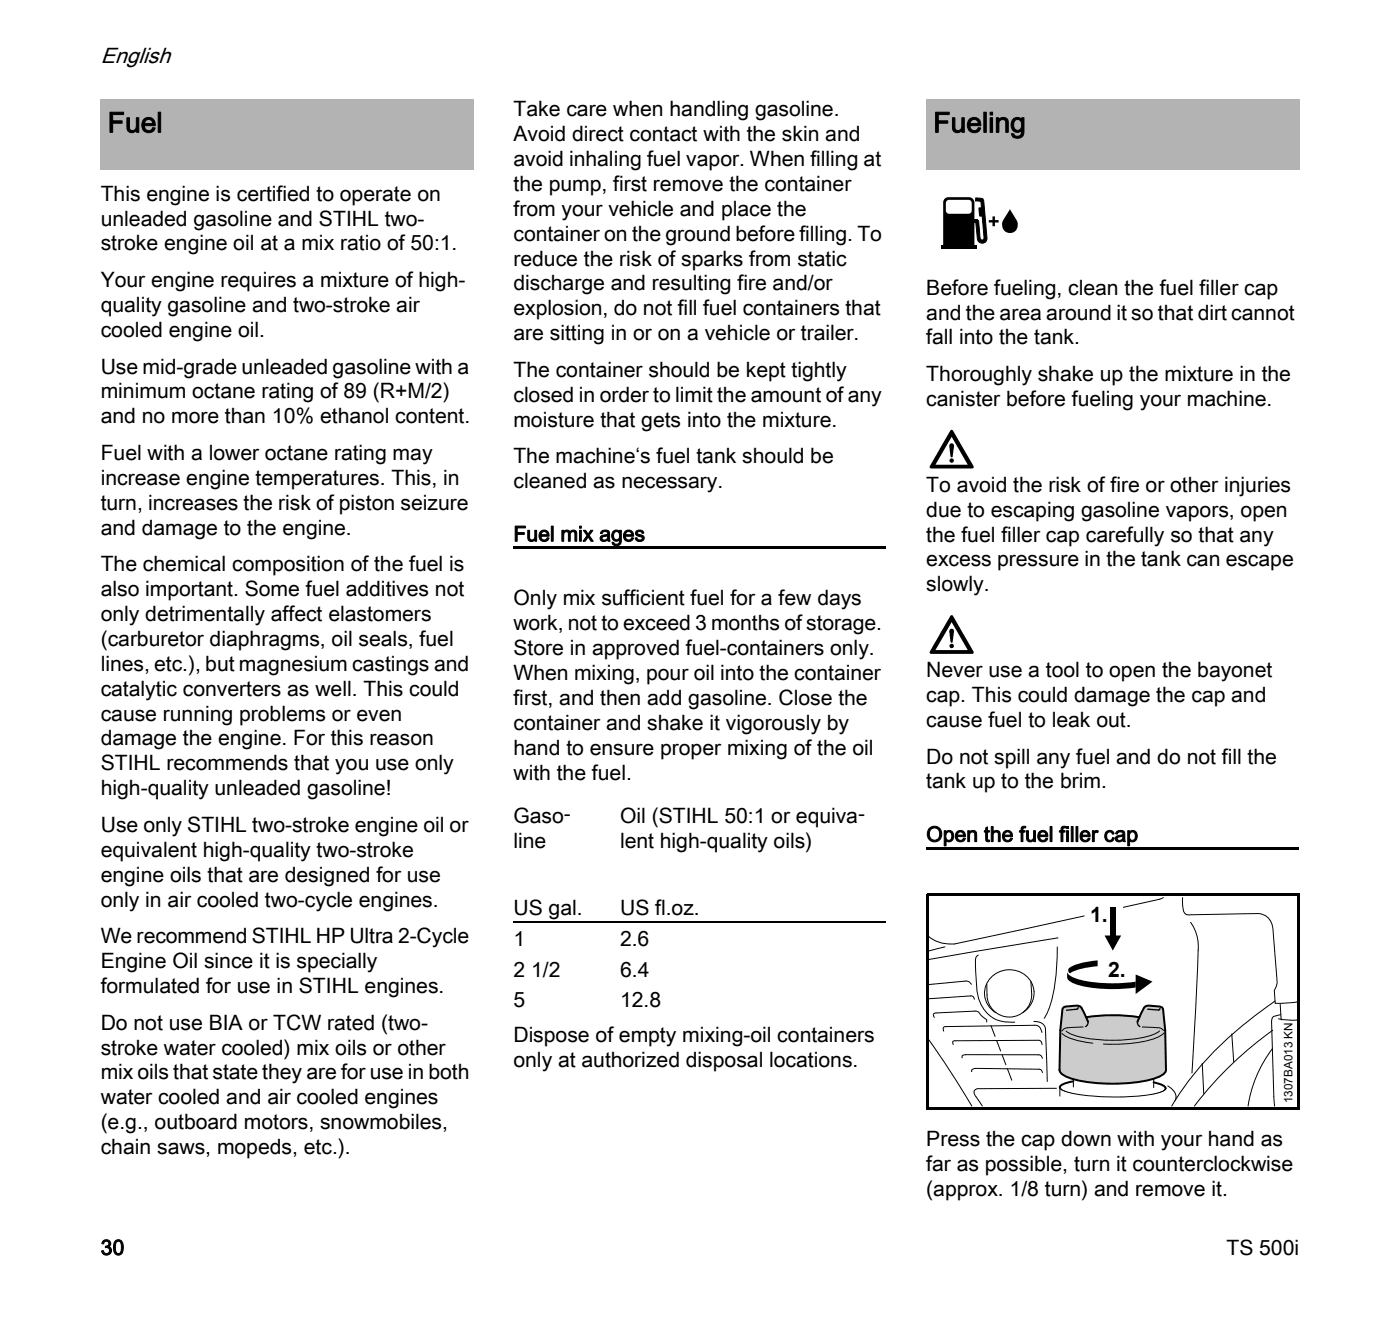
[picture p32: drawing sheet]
<svg xmlns="http://www.w3.org/2000/svg" width="210mm" height="200mm" viewBox="0 0 210 200" stroke-linecap="round" stroke-linejoin="round" font-family="sans-serif">
<defs><g id="words">
<g font-size="4.2">
<text x="16.2" y="19.9">Fuel</text>
<text x="140.2" y="19.9">Fueling</text>
</g>
<text font-size="3.4" x="15.1" y="9.4">English</text>
<g font-size="3.2">
<text x="77.1" y="17.4">Take care when handling gasoline.</text>
<text x="77.1" y="21.2">Avoid direct contact with the skin and</text>
<text x="77.1" y="24.9">avoid inhaling fuel vapor. When filling at</text>
<text x="77.1" y="28.7">the pump, first remove the container</text>
<text x="15.1" y="30.1">This engine is certified to operate on</text>
<text x="15.1" y="33.9">unleaded gasoline and STIHL two-</text>
<text x="77.1" y="32.4">from your vehicle and place the</text>
<text x="15.1" y="37.6">stroke engine oil at a mix ratio of 50:1.</text>
<text x="77.1" y="36.1">container on the ground before filling. To</text>
<text x="77.1" y="39.9">reduce the risk of sparks from static</text>
<text x="15.1" y="43.1">Your engine requires a mixture of high-</text>
<text x="15.1" y="46.9">quality gasoline and two-stroke air</text>
<text x="77.1" y="43.6">discharge and resulting fire and/or</text>
<text x="77.1" y="47.3">explosion, do not fill fuel containers that</text>
<text x="139.1" y="44.3">Before fueling, clean the fuel filler cap</text>
<text x="139.1" y="48">and the area around it so that dirt cannot</text>
<text x="15.1" y="50.6">cooled engine oil.</text>
<text x="77.1" y="51.1">are sitting in or on a vehicle or trailer.</text>
<text x="139.1" y="51.7">fall into the tank.</text>
<text x="15.1" y="56.1">Use mid-grade unleaded gasoline with a</text>
<text x="15.1" y="59.8">minimum octane rating of 89 (R+M/2)</text>
<text x="77.1" y="56.6">The container should be kept tightly</text>
<text x="139.1" y="57.2">Thoroughly shake up the mixture in the</text>
<text x="15.1" y="63.6">and no more than 10% ethanol content.</text>
<text x="77.1" y="60.3">closed in order to limit the amount of any</text>
<text x="77.1" y="64">moisture that gets into the mixture.</text>
<text x="139.1" y="61">canister before fueling your machine.</text>
<text x="15.1" y="69.1">Fuel with a lower octane rating may</text>
<text x="77.1" y="69.6">The machine‘s fuel tank should be</text>
<text x="15.1" y="72.8">increase engine temperatures. This, in</text>
<text x="15.1" y="76.6">turn, increases the risk of piston seizure</text>
<text x="77.1" y="73.3">cleaned as necessary.</text>
<text x="139.1" y="73.8">To avoid the risk of fire or other injuries</text>
<text x="139.1" y="77.6">due to escaping gasoline vapors, open</text>
<text x="15.1" y="80.3">and damage to the engine.</text>
<text x="77.1" y="81.3">Fuel mix ages</text>
<text x="139.1" y="81.3">the fuel filler cap carefully so that any</text>
<text x="15.1" y="85.8">The chemical composition of the fuel is</text>
<text x="15.1" y="89.5">also important. Some fuel additives not</text>
<text x="139.1" y="85.1">excess pressure in the tank can escape</text>
<text x="139.1" y="88.8">slowly.</text>
<text x="15.1" y="93.3">only detrimentally affect elastomers</text>
<text x="77.1" y="90.9">Only mix sufficient fuel for a few days</text>
<text x="77.1" y="94.7">work, not to exceed 3 months of storage.</text>
<text x="15.1" y="97">(carburetor diaphragms, oil seals, fuel</text>
<text x="15.1" y="100.7">lines, etc.), but magnesium castings and</text>
<text x="77.1" y="98.4">Store in approved fuel-containers only.</text>
<text x="139.1" y="101.7">Never use a tool to open the bayonet</text>
<text x="15.1" y="104.5">catalytic converters as well. This could</text>
<text x="77.1" y="102.1">When mixing, pour oil into the container</text>
<text x="77.1" y="105.9">first, and then add gasoline. Close the</text>
<text x="139.1" y="105.4">cap. This could damage the cap and</text>
<text x="15.1" y="108.2">cause running problems or even</text>
<text x="15.1" y="111.9">damage the engine. For this reason</text>
<text x="77.1" y="109.6">container and shake it vigorously by</text>
<text x="77.1" y="113.3">hand to ensure proper mixing of the oil</text>
<text x="139.1" y="109.2">cause fuel to leak out.</text>
<text x="15.1" y="115.7">STIHL recommends that you use only</text>
<text x="15.1" y="119.4">high-quality unleaded gasoline!</text>
<text x="77.1" y="117.1">with the fuel.</text>
<text x="139.1" y="114.7">Do not spill any fuel and do not fill the</text>
<text x="139.1" y="118.4">tank up to the brim.</text>
<text x="15.1" y="124.9">Use only STIHL two-stroke engine oil or</text>
<text x="77.1" y="123.6">Gaso-</text>
<text x="93.1" y="123.6">Oil (STIHL 50:1 or equiva-</text>
<text x="15.1" y="128.7">equivalent high-quality two-stroke</text>
<text x="77.1" y="127.4">line</text>
<text x="93.1" y="127.4">lent high-quality oils)</text>
<text x="139.1" y="126.4">Open the fuel filler cap</text>
<text x="15.1" y="132.4">engine oils that are designed for use</text>
<text x="15.1" y="136.1">only in air cooled two-cycle engines.</text>
<text x="77.1" y="137.5">US gal.</text>
<text x="93.1" y="137.5">US fl.oz.</text>
<text x="15.1" y="141.6">We recommend STIHL HP Ultra 2-Cycle</text>
<text x="77.1" y="142">1</text>
<text x="93.1" y="142">2.6</text>
<text x="163.7" y="138.5">1.</text>
<text x="15.1" y="145.4">Engine Oil since it is specially</text>
<text x="15.1" y="149.1">formulated for use in STIHL engines.</text>
<text x="77.1" y="146.6">2 1/2</text>
<text x="93.1" y="146.6">6.4</text>
<text x="166.4" y="146.8">2.</text>
<text x="15.1" y="154.6">Do not use BIA or TCW rated (two-</text>
<text x="77.1" y="151.2">5</text>
<text x="93.1" y="151.2">12.8</text>
<text x="15.1" y="158.4">stroke water cooled) mix oils or other</text>
<text x="77.1" y="156.5">Dispose of empty mixing-oil containers</text>
<text x="77.1" y="160.3">only at authorized disposal locations.</text>
<text x="15.1" y="162.1">mix oils that state they are for use in both</text>
<text x="15.1" y="165.8">water cooled and air cooled engines</text>
<text x="15.1" y="169.6">(e.g., outboard motors, snowmobiles,</text>
<text x="15.1" y="173.3">chain saws, mopeds, etc.).</text>
<text x="139.1" y="172.1">Press the cap down with your hand as</text>
<text x="139.1" y="175.8">far as possible, turn it counterclockwise</text>
<text x="139.1" y="179.5">(approx. 1/8 turn) and remove it.</text>
<text x="15.1" y="188.4">30</text>
<text x="184.2" y="188.4">TS 500i</text>
</g>
<text font-size="1.8" x="194.1" y="165.7" transform="rotate(-90 194.1 165.7)">1307BA013 KN</text>
</g></defs>
<path d="M77.1 82.1v.3z" fill="#000"/>
<path d="M77.1 82.3h56" fill="none" stroke="#000" stroke-width=".36"/>
<path d="M139.1 63.9h56v6.5h-56z" fill="#fff"/>
<path d="M142.7 64.7a.32 .32 0 0 1 .4-.1 .32 .32 0 0 1 .2 .3l2.9 5.1a.26 .26 0 0 1-.2 .4h-6.2a.39 .39 0 0 1 0-.7z" fill-rule="evenodd" fill="#000"/>
<path d="M142.9 65.6l2.4 4.2h-4.8z" fill="#fff"/>
<g fill="#000">
<path d="M142.7 66.6a.44 .44 0 0 1 .5 .2 .44 .44 0 0 1 0 .5l-.1 1.2a.19 .19 0 0 1-.2 .2 .19 .19 0 0 1-.2-.2l-.1-1.4z" fill-rule="evenodd"/>
<circle cx="142.9" cy="69.2" r=".33"/>
</g>
<path d="M139.1 91.8h56v6.4h-56z" fill="#fff"/>
<path d="M142.7 92.5a.32 .32 0 0 1 .4-.1 .32 .32 0 0 1 .2 .3l2.9 5.1a.26 .26 0 0 1-.2 .4h-6.2l-.2-.1v-.2z" fill-rule="evenodd" fill="#000"/>
<path d="M142.9 93.4l2.4 4.2h-4.8z" fill="#fff"/>
<g fill="#000">
<path d="M142.6 94.6a.36 .36 0 0 1 .5-.2 .36 .36 0 0 1 .2 .5l-.2 1.4a.19 .19 0 0 1-.2 .2 .19 .19 0 0 1-.2-.2z" fill-rule="evenodd"/>
<circle cx="142.9" cy="97" r=".34"/>
</g>
<path d="M139.1 127.2v.4z" fill="#000"/>
<path d="M139.1 127.4h56" fill="none" stroke="#000" stroke-width=".36"/>
<path d="M15.1 14.9h56.1v10.6h-56.1z" fill="#b3b3b3"/>
<path d="M77.1 138.5h56" fill="none" stroke="#000" stroke-width=".17"/>
<path d="M139.1 14.9h56.1v10.6h-56.1z" fill="#b3b3b3"/>
<path d="M139.1 28h15.6v11.2h-15.6z" fill="#fff"/>
<path d="M141.3 36.9h5.4v.5h-5.4zM141.9 29.8l.5-.2h3.2a.82 .82 0 0 1 .7 .8v6.5h-4.7l.1-6.5zM146.5 29.7h.2a.79 .79 0 0 1 1 .5l.5 5.5v.4a.73 .73 0 0 1-.8 .4 .73 .73 0 0 1-.6-.6l-.2-2.4-.5-.1v-.4h.1a.53 .53 0 0 1 .8 .5l.1 1.4a1.05 1.05 0 0 0 .4 1.2l.2-.2 .1-.2-.5-5.3a.68 .68 0 0 0-.8-.2zM147 31.2l.8-.1 .1 1.4h-.7l-.2-.1z" fill="#000"/>
<path d="M146.1 33h.1a.53 .53 0 0 1 .8 .5l.1 1.4a1.05 1.05 0 0 0 .4 1.2l.2-.2 .1-.2-.5-5.3a.68 .68 0 0 0-.8-.2v-.5h.2a.79 .79 0 0 1 1 .5l.5 5.5v.4a.73 .73 0 0 1-.8 .4 .73 .73 0 0 1-.6-.6l-.2-2.4-.5-.1" fill="none" stroke="#000" stroke-width=".15"/>
<path d="M142.1 30.2l.4-.2 3.2 .1 .2 .4v1.4l-.4 .2-3.2-.1-.2-.4z" fill="#fff"/>
<path d="M148.5 33.1h.6v-.6h.3v.6h.6v.3h-.6v.6h-.3v-.6h-.6zM151.7 31.4l.6 1.1a1.59 1.59 0 0 1-.1 2.4 1.26 1.26 0 0 1-1.4-.4 1.26 1.26 0 0 1-.1-1.5z" fill="#000"/>
<g fill="#fff">
<path d="M139.3 134.4h55.7v32.1h-55.7z"/>
<path d="M192.4 153.3h2.1v12.7h-2.1z"/>
</g>
<path d="M160.5 145.5a6.8 6.8 0 0 1 3.4-1.2l.9-.1v.9a9.1 9.1 0 0 0-4.1 1.1l-.3-.3zM166.7 136.2h.9v4.4h-.9zM165.9 140.5h2.5l-1.3 2.2zM170.6 146.3l2.5 1.1-2.5 1.9zM160.3 145.9a1.89 1.89 0 0 0 1.6 1.1 23 23 0 0 0 8.7 .4v.9a23.2 23.2 0 0 1-8.7-.4 1.89 1.89 0 0 1-1.6-1.1zM159 163.3h.3a1.68 1.68 0 0 0 1.5 .8l.7 .2-.7-.2a2.47 2.47 0 0 1-1.8-.8zM172.7 164.4a4 4 0 0 0 2.1-.8l.1-.2h.3a1.34 1.34 0 0 1-1.1 .7z" fill="#000"/>
<path d="M161.2 162.4a3.8 3.8 0 0 0-1.9 .7l-.1 .2M173.3 162.5a2.51 2.51 0 0 1 1.8 .9" fill="none" stroke="#000" stroke-width=".3"/>
<path d="M161.2 162.3v.9M173.3 162.1v1.2M175.1 163.4l-.2 .3a11.2 11.2 0 0 1-5 1 33.4 33.4 0 0 1-9.7-.7l-.9-.5-.1-.2v1.3" fill="none" stroke="#000" stroke-width=".15"/>
<path d="M159.6 151.4l.4-.3 2-.1 .4 .3 .7 1.5a28.3 28.3 0 0 1 8-.1l.7-1.4 .3-.3 2 .1 .4 .3 .4 3.3 .2 6a1.88 1.88 0 0 1-1.6 1.2 25 25 0 0 1-12.9 0 1.88 1.88 0 0 1-1.5-1.2l.1-6z" fill="#ccc"/>
<path d="M163.4 153.4l-.7-1.5a1.07 1.07 0 0 0-1.1-.9l-1.7 .2-.3 .2-.1 .3-.3 3-.1 6a1.88 1.88 0 0 0 1.6 1.2 25 25 0 0 0 12.9 0 1.88 1.88 0 0 0 1.5-1.2l-.1-6-.4-3.3-.5-.3h-1.9a1.22 1.22 0 0 0-.7 .8l-.7 1.5M171.1 152.8a25.9 25.9 0 0 0-8 0" fill="none" stroke="#000" stroke-width=".3"/>
<path d="M162.7 154.2l-2.4 .1M171.6 154.2l2.3 .1M174.1 154.8a7.9 7.9 0 0 1-3.9 1.2 22 22 0 0 1-9.2-.7l-.9-.5" fill="none" stroke="#000" stroke-width=".15"/>
<path d="M161.8 151.5l-1.6 .2M163.4 153.4a.68 .68 0 0 1-.4 .8M170.8 153.4a.68 .68 0 0 0 .4 .8" fill="none" stroke="#000" stroke-width=".2"/>
<path d="M161.9 151.3l-.1 .2z" fill="#ccc"/>
<path d="M161.9 151.3l-.1 .2M172.4 151.5l1.6 .2" fill="none" stroke="#000" stroke-width=".2"/>
<path d="M174.2 151.5l-.1 .1-.1 .1z" fill="#ccc"/>
<path d="M174.2 151.5l-.1 .1-.1 .1" fill="none" stroke="#000" stroke-width=".2"/>
<path d="M159.5 155.2a7.2 7.2 0 0 0 3.7 1.3l.9 .2M174.8 155.1a7.5 7.5 0 0 1-4.3 1.5l-2.3 .2h-2.5" fill="none" stroke="#000" stroke-width=".15"/>
<path d="M173.9 154.3a.93 .93 0 0 1 .8 .5z" fill="#ccc"/>
<path d="M173.9 154.3a.93 .93 0 0 1 .8 .5" fill="none" stroke="#000" stroke-width=".15"/>
<path d="M159.7 154.6l.6-.3-.8 .6z" fill="#ccc"/>
<g fill="none" stroke="#000" stroke-width=".15">
<path d="M162.8 137.5l-18 3.9a5.5 5.5 0 0 1-5.3-.8M174.7 134.8a8.5 8.5 0 0 1-2.8 .7l-3.2 .7M177.6 134.8v1.2a1.47 1.47 0 0 0 .7 1.4l10.2-.2a2.36 2.36 0 0 1 2.7 2.5l.6 7.6a2.28 2.28 0 0 1-.4 1.4l.1 2 3.3-.2M178.8 138.5l.3 .4a6.3 6.3 0 0 1 .8 3.8l-.9 18.4M139.4 156.1l3.1 4.4 3.5 5.6M139.5 150l6.3-.4h.3l.2 .5M140.3 152.8l-.1-.3v-.3l.4-.1 5.8-.3a1 1 0 0 1 1 .7l.8 .7v.3M141.7 154.8l-.1-.3 .1-.2 .3-.1 13.4-.2a1.09 1.09 0 0 1 1.1 1.1M141.9 142.2l-2.4 .6M143.2 156.8l-.1-.2v-.2l.4-.1 12.5-.1a.62 .62 0 0 1 .5 .7M144.5 158.9v-.3l.1-.1 .4-.1h11l.3 .1 .2 .4M145.9 147.8a.82 .82 0 0 0-.9-.5l-5.5 .6"/>
<path d="M146.9 143.4a1.22 1.22 0 0 0-.4 1.4l.1 2.8a5.7 5.7 0 0 0 2.7 5.4 6.2 6.2 0 0 0 3.1 .5M148.8 154l.6 1.6M149.7 156.3l.6 1.5M150.5 158.4l.6 1.5M153.6 152a3.5 3.5 0 0 0 1.5-4.1 3.5 3.5 0 0 0-3.7-2.3 3.5 3.5 0 0 0-3.4 2.6 3.5 3.5 0 0 0 1.6 3.9M154.8 147.4l.1 1.5a3.4 3.4 0 0 1-3.1 3.8 3.4 3.4 0 0 1-3.6-3.3v-1.6M155.3 153.4a1.48 1.48 0 0 1 1.7 1l.3 8M158.8 142.2a26.2 26.2 0 0 1-1.4 9.7l-.6 1M158.9 140.8l-19.4 3.3M160.3 154.3a1 1 0 0 0-.8 .6M180.6 159.7l.2 4.5M185 155.3l.3 4.2"/>
<path d="M191.1 157.5a18.9 18.9 0 0 0-3.7 8.6M191.1 154.7a55.4 55.4 0 0 0-11.7 11.4M191.5 150.3a52.2 52.2 0 0 0-15.5 15.8M192 153l1.4 .2h1.4M192.3 150.8l.1 2.4M192.3 152.4l-1 .2-.3 .4v.5l.4 12.6M151.3 160.5l.7 1.7M156 160.6l-9.4-.2-.5 .1-.2 .2v.2M156 160.6a.51 .51 0 0 1 .6 .5M158.7 163.4l-12 .1-.4 .4v.3l1.2 1.9M175.4 163.1h.1a2.23 2.23 0 0 1 1.1 1.6l-.1 .6"/>
</g>
<g fill="#fff">
<path d="M166.1 143.9h3.1v3.6h-3.1z"/>
<path d="M163.4 135.7h2.8v3.5h-2.8z"/>
</g>
<path d="M139.3 134.4h55.9M139.3 134.2v32.3M195 134.4v32.3M139.1 166.5h55.9" fill="none" stroke="#000" stroke-width=".36"/>
<use href="#words"/>
</svg>
